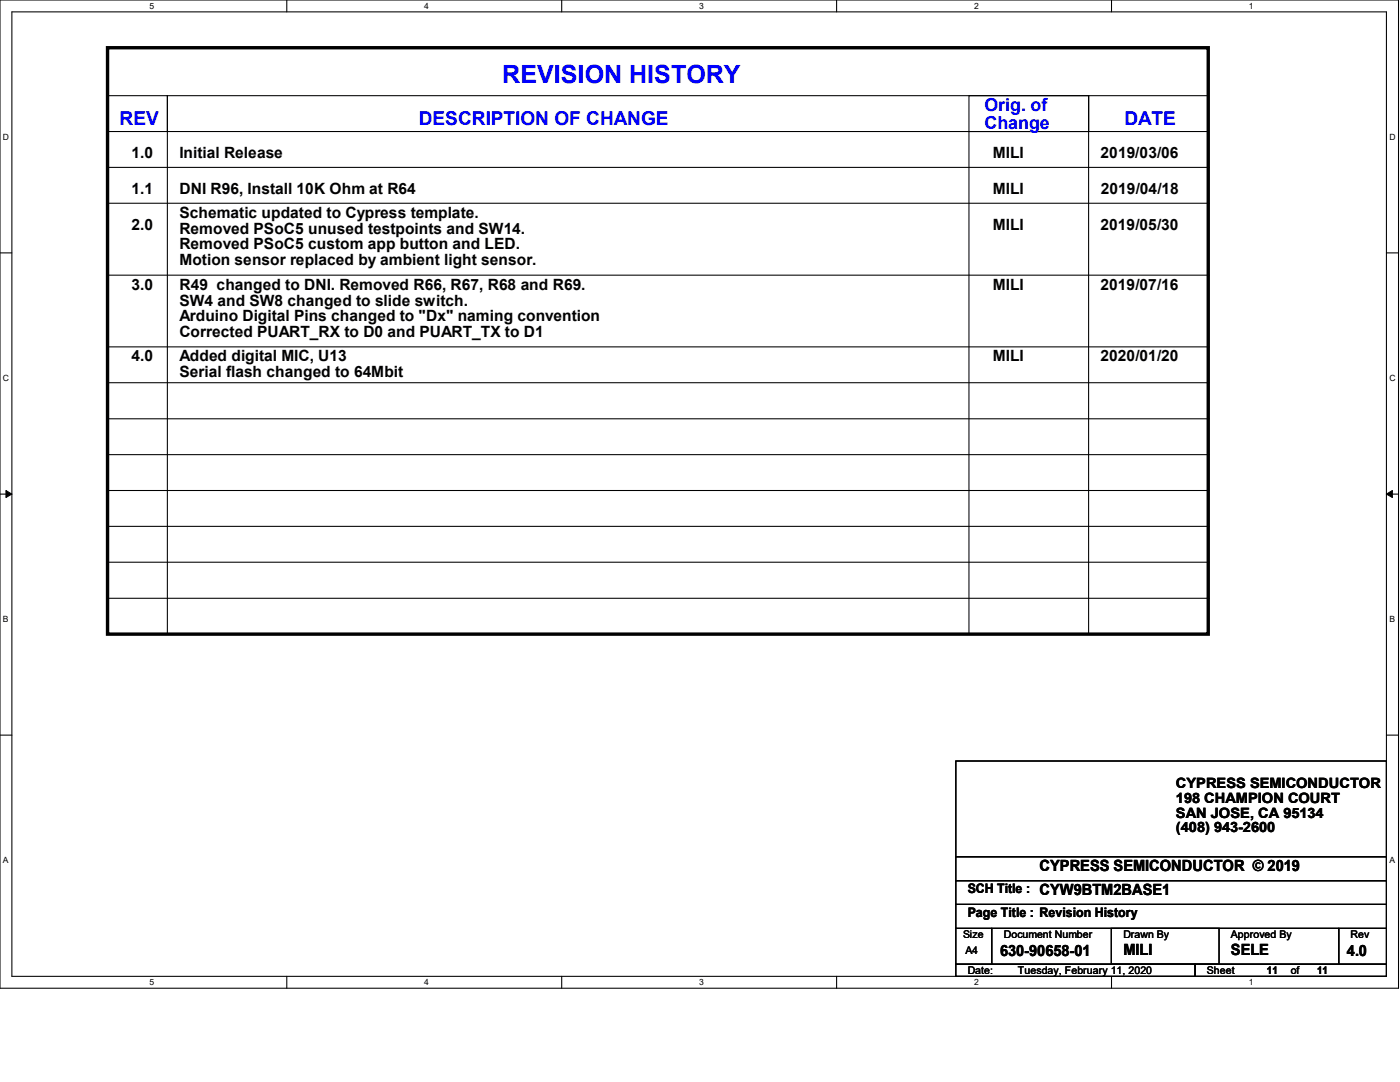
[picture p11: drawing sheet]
<svg xmlns="http://www.w3.org/2000/svg" width="279mm" height="216mm" viewBox="0 0 279 216" stroke-linecap="round" stroke-linejoin="round" font-family="sans-serif">
<defs><g id="words">
<text font-size="5" fill="#00f" x="100.2" y="16.6">REVISION HISTORY</text>
<g font-size="3.8" fill="#00f">
<text x="23.9" y="25">REV</text>
<text x="83.6" y="25">DESCRIPTION OF CHANGE</text>
<text x="224.4" y="25">DATE</text>
</g>
<g font-size="3.6" fill="#00f">
<text x="196.5" y="22.1">Orig. of</text>
<text x="196.5" y="25.8">Change</text>
</g>
<g font-size="3.1">
<text x="26.2" y="31.5">1.0</text>
<text x="35.8" y="31.5">Initial Release</text>
<text x="198.2" y="31.5">MILI</text>
<text x="219.6" y="31.5">2019/03/06</text>
<text x="26.2" y="38.7">1.1</text>
<text x="35.8" y="38.7">DNI R96, Install 10K Ohm at R64</text>
<text x="198.2" y="38.7">MILI</text>
<text x="219.7" y="38.7">2019/04/18</text>
<text x="26.2" y="45.8">2.0</text>
<text x="35.8" y="43.4">Schematic updated to Cypress template.</text>
<text x="35.8" y="46.6">Removed PSoC5 unused testpoints and SW14.</text>
<text x="198.2" y="45.8">MILI</text>
<text x="219.6" y="45.8">2019/05/30</text>
<text x="35.8" y="49.8">Removed PSoC5 custom app button and LED.</text>
<text x="35.8" y="53">Motion sensor replaced by ambient light sensor.</text>
<text x="26.2" y="57.8">3.0</text>
<text x="35.8" y="57.8">R49 changed to DNI. Removed R66, R67, R68 and R69.</text>
<text x="198.2" y="57.8">MILI</text>
<text x="219.6" y="57.8">2019/07/16</text>
<text x="35.8" y="61">SW4 and SW8 changed to slide switch.</text>
<text x="35.8" y="64.1">Arduino Digital Pins changed to &quot;Dx&quot; naming convention</text>
<text x="35.8" y="67.3">Corrected PUART_RX to D0 and PUART_TX to D1</text>
<text x="26.2" y="72.1">4.0</text>
<text x="35.8" y="75.3">Serial flash changed to 64Mbit</text>
<text x="35.8" y="72.1">Added digital MIC, U13</text>
<text x="198.2" y="72.1">MILI</text>
<text x="219.6" y="72.1">2020/01/20</text>
<text x="207.5" y="173.8">CYPRESS SEMICONDUCTOR © 2019</text>
<text x="207.5" y="178.6">CYW9BTM2BASE1</text>
<text x="199.6" y="190.8">630-90658-01</text>
<text x="224.2" y="190.5">MILI</text>
<text x="245.7" y="190.5">SELE</text>
<text x="268.8" y="190.8">4.0</text>
</g>
<g font-size="2.8">
<text x="234.7" y="157.3">CYPRESS SEMICONDUCTOR</text>
<text x="234.7" y="160.2">198 CHAMPION COURT</text>
<text x="234.7" y="163.2">SAN JOSE, CA 95134</text>
<text x="234.7" y="166.1">(408) 943-2600</text>
</g>
<g font-size="2.6">
<text x="193.1" y="178.1">SCH Title :</text>
<text x="193.1" y="182.9">Page Title : Revision History</text>
</g>
<g font-size="2.1">
<text x="192.2" y="187.2">Size</text>
<text x="192.7" y="190.3">A4</text>
<text x="200.3" y="187.2">Document Number</text>
<text x="224.2" y="187.2">Drawn By</text>
<text x="245.7" y="187.2">Approved By</text>
<text x="269.5" y="187.2">Rev</text>
<text x="193.1" y="194.4">Date:</text>
<text x="203.2" y="194.4">Tuesday, February 11, 2020</text>
<text x="240.9" y="194.4">Sheet</text>
<text x="252.8" y="194.4">11</text>
<text x="257.6" y="194.4">of</text>
<text x="262.9" y="194.4">11</text>
</g>
<g font-size="1.7">
<text x="29.8" y="1.8">5</text>
<text x="84.7" y="1.8">4</text>
<text x="139.5" y="1.8">3</text>
<text x="194.4" y="1.8">2</text>
<text x="249.3" y="1.8">1</text>
<text x=".6" y="27.9">D</text>
<text x="277.3" y="27.9">D</text>
<text x=".6" y="76">C</text>
<text x="277.3" y="76">C</text>
<text x=".6" y="124.2">B</text>
<text x="277.3" y="124.2">B</text>
<text x=".6" y="172.3">A</text>
<text x="277.3" y="172.3">A</text>
<text x="29.8" y="196.6">5</text>
<text x="84.7" y="196.6">4</text>
<text x="139.5" y="196.6">3</text>
<text x="194.4" y="196.6">2</text>
<text x="249.3" y="196.6">1</text>
</g>
</g></defs>
<path d="M0 0h279.1v197.2h-279.1zM2.4 2.4h274.3v192.4h-274.3z" fill="none" stroke="#000" stroke-width=".21"/>
<g fill="#fff">
<path d="M29.8 .3h.9v1.9h-.9z"/>
<path d="M29.8 195.1h.9v1.9h-.9z"/>
</g>
<path d="M57.2 0v2.4M57.2 194.8v2.4" fill="none" stroke="#000" stroke-width=".21"/>
<g fill="#fff">
<path d="M84.7 .3h.9v1.9h-.9z"/>
<path d="M84.7 195.1h.9v1.9h-.9z"/>
</g>
<path d="M112.1 0v2.4M112.1 194.8v2.4" fill="none" stroke="#000" stroke-width=".21"/>
<g fill="#fff">
<path d="M139.5 .3h1v1.9h-1z"/>
<path d="M139.5 195.1h1v1.9h-1z"/>
</g>
<path d="M167 0v2.4M167 194.8v2.4" fill="none" stroke="#000" stroke-width=".21"/>
<g fill="#fff">
<path d="M194.4 .3h.9v1.9h-.9z"/>
<path d="M194.4 195.1h.9v1.9h-.9z"/>
</g>
<path d="M221.8 0v2.4M221.8 194.8v2.4" fill="none" stroke="#000" stroke-width=".21"/>
<g fill="#fff">
<path d="M249.3 .3h.9v1.9h-.9z"/>
<path d="M249.3 195.1h.9v1.9h-.9z"/>
<path d="M.6 26.4h1.2v1.9h-1.2z"/>
<path d="M277.3 26.4h1.2v1.9h-1.2z"/>
<path d="M.6 74.5h1.2v1.9h-1.2z"/>
<path d="M277.3 74.5h1.2v1.9h-1.2z"/>
</g>
<path d="M0 50.5h2.4M276.7 50.5h2.4" fill="none" stroke="#000" stroke-width=".21"/>
<g fill="#fff">
<path d="M.6 122.6h1.1v1.9h-1.1z"/>
<path d="M277.3 122.6h1.1v1.9h-1.1z"/>
</g>
<path d="M0 98.6h2.4M276.7 98.6h2.4" fill="none" stroke="#000" stroke-width=".21"/>
<path d="M1.2 97.9l1.2 .7-1.2 .7zM276.7 98.6l1.2-.7v1.4z" fill="#000" stroke="#000" stroke-width=".2"/>
<g fill="#fff">
<path d="M.6 170.7h1.1v1.9h-1.1z"/>
<path d="M277.3 170.7h1.1v1.9h-1.1z"/>
</g>
<g fill="none" stroke="#000" stroke-width=".21">
<path d="M21.5 19.1h11.9v7.1h-11.9zM33.4 19.1h183.9v7.1h-183.9zM193.4 19.1h23.9v7.1h-23.9zM217.3 19.1h23.8v7.1h-23.8zM21.5 33.4h219.6M33.4 26.2v100.3M193.4 26.2v100.3M217.3 26.2v100.3M241.1 33.4h.1M21.5 40.6h219.6M21.5 54.9h219.6M241.1 40.6h.1"/>
<path d="M241.1 54.9h.1M21.5 69.2h219.6M21.5 76.4h219.6M241.1 69.2h.1M241.1 76.4h.1M21.5 90.7h219.6M21.5 97.9h219.6M21.5 83.6h219.6M241.1 90.7h.1M241.1 97.9h.1M241.1 83.6h.1M21.5 105h219.6"/>
<path d="M21.5 112.2h219.6M21.5 119.4h219.6M241.1 105h.1M241.1 112.2h.1M241.1 119.4h.1M33.4 126.5h.1M193.4 126.5h.1M217.3 126.5h.1M0 146.7h2.4M190.8 151.8h85.9v19.1h-85.9zM276.7 146.7h2.4M190.8 170.9h85.9v4.8h-85.9z"/>
<path d="M190.8 175.7h85.9v4.8h-85.9zM190.8 185.3h7.1v7.1h-7.1zM190.8 192.4h47.7v2.4h-47.7zM190.8 180.5h85.9v4.8h-85.9zM197.9 185.3h69.3v7.1h-69.3zM221.8 185.3h21.5v7.1h-21.5zM238.5 192.4h38.2v2.4h-38.2zM267.2 185.3h9.5v7.1h-9.5z"/>
</g>
<path d="M21.5 9.5h219.6v117h-219.6z" fill="none" stroke="#000" stroke-width=".68"/>
<use href="#words"/>
</svg>
